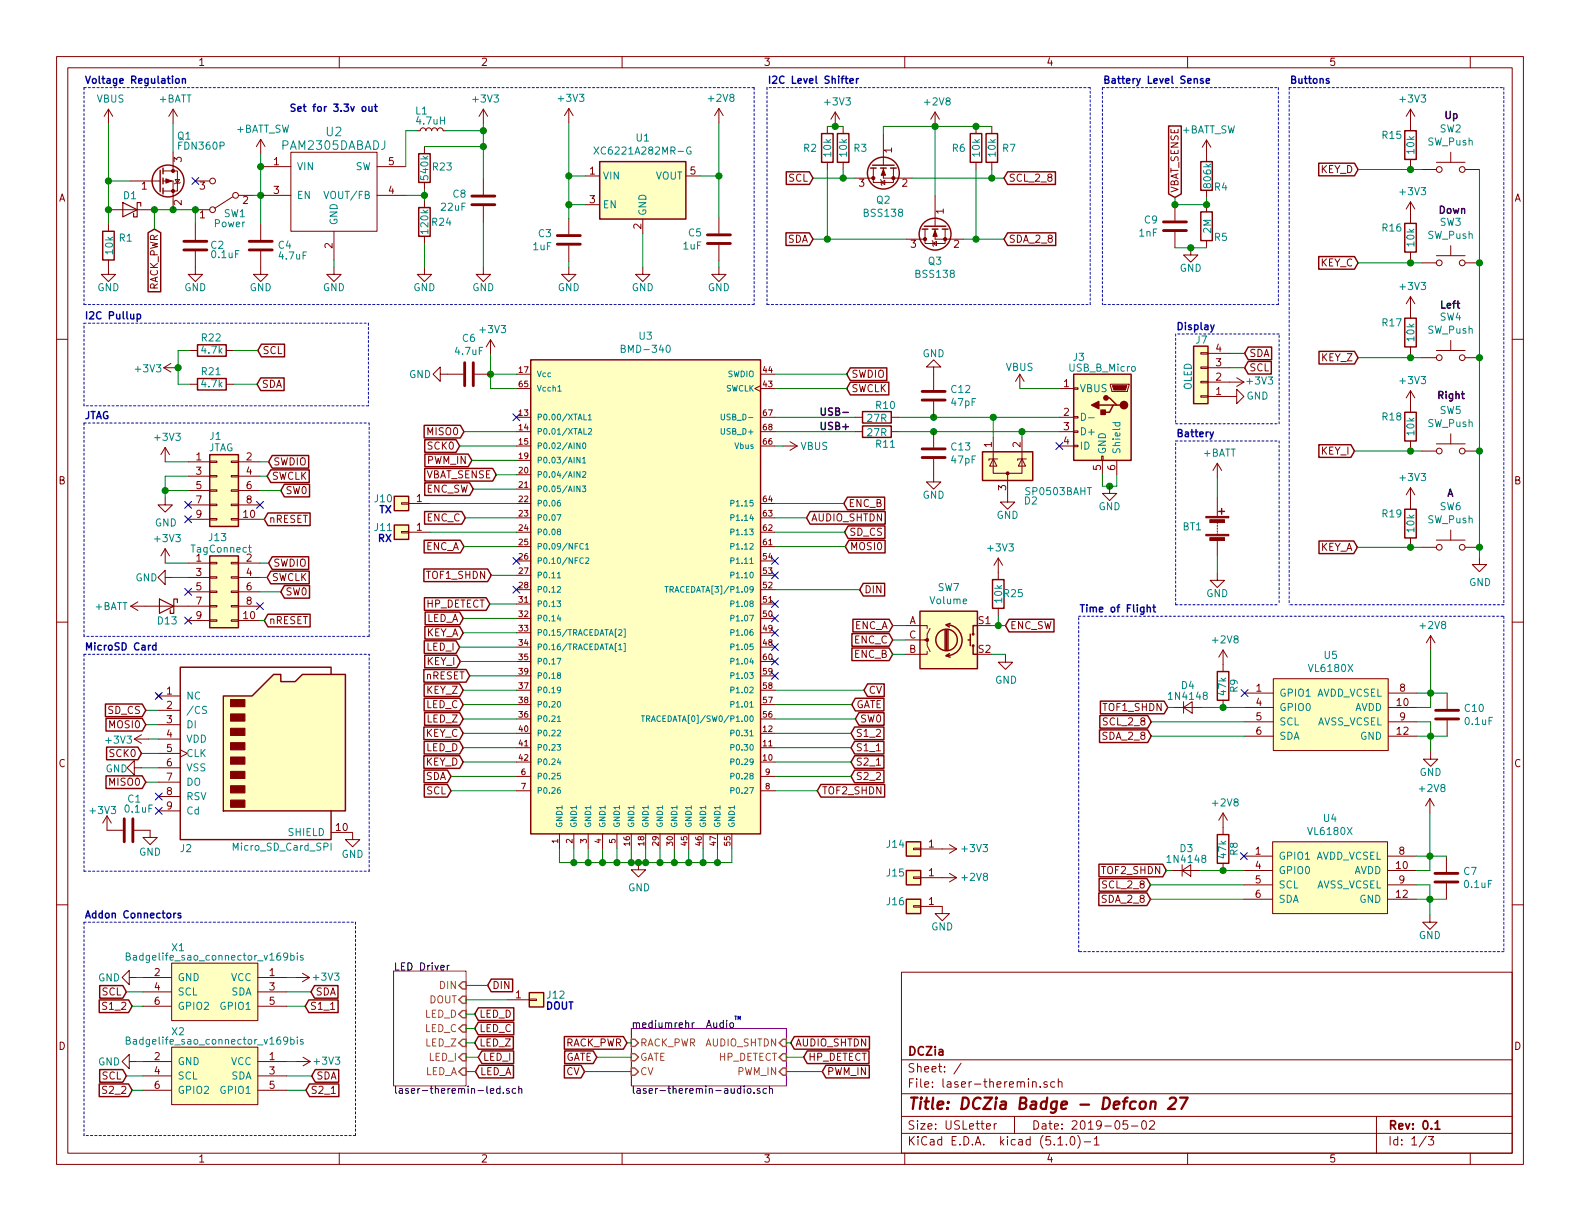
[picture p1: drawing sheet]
<svg xmlns="http://www.w3.org/2000/svg" width="279mm" height="216mm" viewBox="0 0 279 216" stroke-linecap="round" stroke-linejoin="round" font-family="sans-serif">
<defs><g id="words">
<text font-size="2.8" fill="#840000" x="160.4" y="196.2">Title: DCZia Badge - Defcon 27</text>
<g font-size="2.1" fill="#008484">
<text x="49.9" y="26.5">PAM2305DABADJ</text>
<text x="57.7" y="24.1">U2</text>
</g>
<g font-size="2.1" fill="#840000">
<text x="160.4" y="189.6">Sheet: /</text>
<text x="160.4" y="186.6">DCZia</text>
<text x="160.4" y="192.3">File: laser-theremin.sch</text>
<text x="160.4" y="202.5">KiCad E.D.A. kicad (5.1.0)-1</text>
<text x="160.4" y="199.7">Size: USLetter</text>
<text x="182.4" y="199.7">Date: 2019-05-02</text>
<text x="245.4" y="199.7">Rev: 0.1</text>
<text x="245.4" y="202.5">Id: 1/3</text>
</g>
<g font-size="1.8" fill="#840000">
<text x="35" y="11.6">1</text>
<text x="85" y="11.6">2</text>
<text x="135" y="11.6">3</text>
<text x="185" y="11.6">4</text>
<text x="235" y="11.6">5</text>
<text x="32.1" y="28.7" transform="rotate(-90 32.1 28.7)">3</text>
<text x="48.4" y="29.2">1</text>
<text x="68.7" y="29.2">5</text>
<text x="157.7" y="27" transform="rotate(-90 157.7 27)">1</text>
<text x="10.4" y="35.6">A</text>
<text x="25" y="33.5">1</text>
<text x="35.3" y="33.5">3</text>
<text x="48.4" y="34.3">3</text>
<text x="68.7" y="34.3">4</text>
<text x="104.3" y="30.9">1</text>
<text x="104.3" y="35.9">3</text>
<text x="122.1" y="30.9">5</text>
<text x="139.4" y="32.1">SCL</text>
<text x="151.9" y="33">3</text>
<text x="159.5" y="33">2</text>
<text x="178.3" y="32.1">SCL_2_8</text>
<text x="208.4" y="34.1" transform="rotate(-90 208.4 34.1)">VBAT_SENSE</text>
<text x="233.5" y="30.6">KEY_D</text>
<text x="267.8" y="35.6">A</text>
<text x="32.1" y="36.3" transform="rotate(-90 32.1 36.3)">2</text>
<text x="35.3" y="38.6">1</text>
<text x="43" y="36.1">2</text>
<text x="113.4" y="40.5" transform="rotate(-90 113.4 40.5)">2</text>
<text x="166.9" y="37.8" transform="rotate(-90 166.9 37.8)">1</text>
<text x="58.8" y="43.9" transform="rotate(-90 58.8 43.9)">2</text>
<text x="139.2" y="42.9">SDA</text>
<text x="161.1" y="43.8">3</text>
<text x="168.7" y="43.8">2</text>
<text x="178.3" y="42.9">SDA_2_8</text>
<text x="233.5" y="47.1">KEY_C</text>
<text x="27.9" y="51.5" transform="rotate(-90 27.9 51.5)">RACK_PWR</text>
<text x="46.4" y="62.6">SCL</text>
<text x="215" y="64.8">3</text>
<text x="215" y="62.2">4</text>
<text x="220.9" y="63.1">SDA</text>
<text x="220.9" y="65.7">SCL</text>
<text x="233.7" y="63.9">KEY_Z</text>
<text x="46.3" y="68.6">SDA</text>
<text x="150.5" y="69.3">SWCLK</text>
<text x="150.5" y="66.8">SWDIO</text>
<text x="188.1" y="68.5">1</text>
<text x="215" y="69.8">1</text>
<text x="215" y="67.3">2</text>
<text x="75.7" y="77">MISO0</text>
<text x="188.1" y="73.5">2</text>
<text x="188.1" y="76.1">3</text>
<text x="34.7" y="81.4">1</text>
<text x="34.7" y="83.9">3</text>
<text x="43.6" y="81.4">2</text>
<text x="43.6" y="83.9">4</text>
<text x="48.3" y="82.3">SWDIO</text>
<text x="75.6" y="82">PWM_IN</text>
<text x="75.8" y="79.5">SCK0</text>
<text x="175.4" y="79.1" transform="rotate(-90 175.4 79.1)">1</text>
<text x="180.5" y="79.1" transform="rotate(-90 180.5 79.1)">2</text>
<text x="188.1" y="78.6">4</text>
<text x="194.7" y="83.2" transform="rotate(-90 194.7 83.2)">5</text>
<text x="197.2" y="83.2" transform="rotate(-90 197.2 83.2)">6</text>
<text x="233.6" y="80.4">KEY_I</text>
<text x="10.4" y="85.6">B</text>
<text x="34.7" y="86.5">5</text>
<text x="34.7" y="89">7</text>
<text x="43.6" y="86.5">6</text>
<text x="43.6" y="89">8</text>
<text x="48" y="84.8">SWCLK</text>
<text x="50.4" y="87.4">SW0</text>
<text x="73.7" y="88.8">1</text>
<text x="75.2" y="84.6">VBAT_SENSE</text>
<text x="75.3" y="87.1">ENC_SW</text>
<text x="150" y="89.7">ENC_B</text>
<text x="177.9" y="86.7" transform="rotate(-90 177.9 86.7)">3</text>
<text x="267.8" y="85.6">B</text>
<text x="34.7" y="91.6">9</text>
<text x="43.1" y="91.6">10</text>
<text x="47.5" y="92.5">nRESET</text>
<text x="73.7" y="93.9">1</text>
<text x="75.5" y="92.2">ENC_C</text>
<text x="143.4" y="92.2">AUDIO_SHTDN</text>
<text x="150.1" y="94.7">SD_CS</text>
<text x="34.7" y="99.3">1</text>
<text x="34.7" y="101.9">3</text>
<text x="43.6" y="99.3">2</text>
<text x="43.6" y="101.9">4</text>
<text x="48.3" y="100.2">SWDIO</text>
<text x="75.3" y="97.3">ENC_A</text>
<text x="150.3" y="97.3">MOSI0</text>
<text x="233.3" y="97.4">KEY_A</text>
<text x="34.7" y="104.4">5</text>
<text x="34.7" y="106.9">7</text>
<text x="43.6" y="104.4">6</text>
<text x="43.6" y="106.9">8</text>
<text x="48" y="102.7">SWCLK</text>
<text x="50.4" y="105.3">SW0</text>
<text x="75.3" y="107.4">HP_DETECT</text>
<text x="75.6" y="102.4">TOF1_SHDN</text>
<text x="152.8" y="104.9">DIN</text>
<text x="34.7" y="109.5">9</text>
<text x="43.1" y="109.5">10</text>
<text x="47.5" y="110.4">nRESET</text>
<text x="75.2" y="112.5">KEY_A</text>
<text x="75.3" y="110">LED_A</text>
<text x="151.1" y="111.3">ENC_A</text>
<text x="151.1" y="113.8">ENC_C</text>
<text x="160.8" y="110.4">A</text>
<text x="160.8" y="112.9">C</text>
<text x="173.1" y="110.4">S1</text>
<text x="178.6" y="111.3">ENC_SW</text>
<text x="75.5" y="115.1">LED_I</text>
<text x="75.5" y="117.6">KEY_I</text>
<text x="151.1" y="116.3">ENC_B</text>
<text x="160.8" y="115.4">B</text>
<text x="173.1" y="115.4">S2</text>
<text x="29.5" y="122.8">1</text>
<text x="29.5" y="125.3">2</text>
<text x="75.3" y="120.1">nRESET</text>
<text x="75.3" y="125.2">LED_C</text>
<text x="75.4" y="122.7">KEY_Z</text>
<text x="151.4" y="125.2">GATE</text>
<text x="153.6" y="122.7">CV</text>
<text x="195.2" y="125.7">TOF1_SHDN</text>
<text x="222.1" y="122.3">1</text>
<text x="222.1" y="124.8">4</text>
<text x="247.1" y="124.8">10</text>
<text x="247.5" y="122.3">8</text>
<text x="19.1" y="126.2">SD_CS</text>
<text x="19.5" y="128.8">MOSI0</text>
<text x="29.5" y="127.9">3</text>
<text x="29.5" y="130.4">4</text>
<text x="75.2" y="130.3">KEY_C</text>
<text x="75.5" y="127.8">LED_Z</text>
<text x="151.3" y="130.3">S1_2</text>
<text x="152" y="127.8">SW0</text>
<text x="195.1" y="130.8">SDA_2_8</text>
<text x="195.3" y="128.3">SCL_2_8</text>
<text x="222.1" y="127.4">5</text>
<text x="222.1" y="129.9">6</text>
<text x="247.1" y="129.9">12</text>
<text x="247.5" y="127.4">9</text>
<text x="10.4" y="135.6">C</text>
<text x="19.5" y="133.9">SCK0</text>
<text x="29.5" y="133">5</text>
<text x="29.5" y="135.5">6</text>
<text x="75.2" y="135.4">KEY_D</text>
<text x="75.2" y="137.9">SDA</text>
<text x="75.3" y="132.8">LED_D</text>
<text x="151.3" y="135.4">S2_1</text>
<text x="151.3" y="137.9">S2_2</text>
<text x="151.3" y="132.8">S1_1</text>
<text x="267.8" y="135.6">C</text>
<text x="19.5" y="138.9">MISO0</text>
<text x="29.5" y="138">7</text>
<text x="29.5" y="140.6">8</text>
<text x="29.5" y="143.1">9</text>
<text x="75.4" y="140.5">SCL</text>
<text x="145.3" y="140.5">TOF2_SHDN</text>
<text x="59.5" y="146.9">10</text>
<text x="164.2" y="149.9">1</text>
<text x="164.2" y="154.9">1</text>
<text x="194.9" y="154.6">TOF2_SHDN</text>
<text x="222" y="151.1">1</text>
<text x="222" y="153.7">4</text>
<text x="246.9" y="153.7">10</text>
<text x="247.4" y="151.1">8</text>
<text x="164.2" y="160">1</text>
<text x="195" y="159.6">SDA_2_8</text>
<text x="195.2" y="157.1">SCL_2_8</text>
<text x="222" y="156.2">5</text>
<text x="222" y="158.8">6</text>
<text x="246.9" y="158.8">12</text>
<text x="247.4" y="156.2">9</text>
<text x="27.3" y="172.6">2</text>
<text x="47.7" y="172.6">1</text>
<text x="18" y="176">SCL</text>
<text x="18.4" y="178.6">S1_2</text>
<text x="27.3" y="175.1">4</text>
<text x="27.3" y="177.7">6</text>
<text x="47.7" y="175.1">3</text>
<text x="47.7" y="177.7">5</text>
<text x="54.8" y="178.6">S1_1</text>
<text x="55.8" y="176">SDA</text>
<text x="84.7" y="180">LED_D</text>
<text x="87" y="174.9">DIN</text>
<text x="91.2" y="176.5">1</text>
<text x="10.4" y="185.6">D</text>
<text x="84.7" y="182.5">LED_C</text>
<text x="84.7" y="185">LED_Z</text>
<text x="99.9" y="185">RACK_PWR</text>
<text x="140.6" y="185">AUDIO_SHTDN</text>
<text x="267.8" y="185.6">D</text>
<text x="18" y="190.9">SCL</text>
<text x="27.3" y="187.5">2</text>
<text x="27.3" y="190">4</text>
<text x="47.7" y="187.5">1</text>
<text x="47.7" y="190">3</text>
<text x="55.9" y="190.9">SDA</text>
<text x="84.9" y="190.1">LED_A</text>
<text x="85.4" y="187.6">LED_I</text>
<text x="99.8" y="187.6">GATE</text>
<text x="100.1" y="190.1">CV</text>
<text x="142.9" y="187.6">HP_DETECT</text>
<text x="146.2" y="190.1">PWM_IN</text>
<text x="18.4" y="193.4">S2_2</text>
<text x="27.3" y="192.5">6</text>
<text x="47.7" y="192.5">5</text>
<text x="54.9" y="193.4">S2_1</text>
<text x="35" y="205.5">1</text>
<text x="85" y="205.5">2</text>
<text x="135" y="205.5">3</text>
<text x="185" y="205.5">4</text>
<text x="235" y="205.5">5</text>
</g>
<g font-size="1.8" fill="#0000c2">
<text x="14.9" y="14.8">Voltage Regulation</text>
<text x="135.6" y="14.8">I2C Level Shifter</text>
<text x="194.9" y="14.8">Battery Level Sense</text>
<text x="228" y="14.8">Buttons</text>
<text x="51.1" y="19.8">Set for 3.3v out</text>
<text x="14.9" y="56.5">I2C Pullup</text>
<text x="207.9" y="58.4">Display</text>
<text x="14.9" y="74.1">JTAG</text>
<text x="207.9" y="77.3">Battery</text>
<text x="66.7" y="95.8">RX</text>
<text x="66.9" y="90.8">TX</text>
<text x="190.8" y="108.3">Time of Flight</text>
<text x="14.9" y="115">MicroSD Card</text>
<text x="14.9" y="162.4">Addon Connectors</text>
<text x="96.4" y="178.5">DOUT</text>
</g>
<g font-size="1.8" fill="#008484">
<text x="17.1" y="18.1">VBUS</text>
<text x="28.1" y="18.1">+BATT</text>
<text x="41.7" y="23.5">+BATT_SW</text>
<text x="73.5" y="20.2">L1</text>
<text x="73.8" y="22">4.7uH</text>
<text x="83.8" y="18.1">+3V3</text>
<text x="98.9" y="18">+3V3</text>
<text x="125.4" y="18">+2V8</text>
<text x="146" y="18.6">+3V3</text>
<text x="163.7" y="18.6">+2V8</text>
<text x="209" y="23.6">+BATT_SW</text>
<text x="247.7" y="18.1">+3V3</text>
<text x="254.6" y="23.4">SW2</text>
<text x="31.4" y="24.7">Q1</text>
<text x="31.7" y="26.5">FDN360P</text>
<text x="106" y="27.3">XC6221A282MR-G</text>
<text x="112.5" y="25">U1</text>
<text x="142.1" y="26.8">R2</text>
<text x="147" y="27.6" transform="rotate(-90 147 27.6)">10k</text>
<text x="149.8" y="27.6" transform="rotate(-90 149.8 27.6)">10k</text>
<text x="151" y="26.8">R3</text>
<text x="168.4" y="26.8">R6</text>
<text x="173.3" y="27.6" transform="rotate(-90 173.3 27.6)">10k</text>
<text x="176.1" y="27.6" transform="rotate(-90 176.1 27.6)">10k</text>
<text x="177.3" y="26.8">R7</text>
<text x="244.5" y="24.6">R15</text>
<text x="250.1" y="27.1" transform="rotate(-90 250.1 27.1)">10k</text>
<text x="252.5" y="25.7">SW_Push</text>
<text x="21.9" y="35.2">D1</text>
<text x="52.5" y="30.1">VIN</text>
<text x="52.5" y="35.2">EN</text>
<text x="57.9" y="35.2">VOUT/FB</text>
<text x="62.8" y="30.1">SW</text>
<text x="75.7" y="31.7" transform="rotate(-90 75.7 31.7)">540k</text>
<text x="76.6" y="30.1">R23</text>
<text x="80.1" y="35">C8</text>
<text x="106.6" y="31.8">VIN</text>
<text x="115.9" y="31.8">VOUT</text>
<text x="214.2" y="33.1" transform="rotate(-90 214.2 33.1)">806k</text>
<text x="214.8" y="33.7">R4</text>
<text x="247.7" y="34.5">+3V3</text>
<text x="38" y="40.2">Power</text>
<text x="39.6" y="38.4">SW1</text>
<text x="59.7" y="39.9" transform="rotate(-90 59.7 39.9)">GND</text>
<text x="75.7" y="41.2" transform="rotate(-90 75.7 41.2)">120k</text>
<text x="76.5" y="39.9">R24</text>
<text x="78.1" y="37.3">22uF</text>
<text x="95.2" y="41.9">C3</text>
<text x="106.6" y="36.8">EN</text>
<text x="114.3" y="38.2" transform="rotate(-90 114.3 38.2)">GND</text>
<text x="121.8" y="41.8">C5</text>
<text x="152.9" y="38.3">BSS138</text>
<text x="155" y="36">Q2</text>
<text x="201.5" y="41.8">1nF</text>
<text x="202.4" y="39.5">C9</text>
<text x="214.2" y="41.2" transform="rotate(-90 214.2 41.2)">2M</text>
<text x="244.5" y="40.9">R16</text>
<text x="254.6" y="39.9">SW3</text>
<text x="20" y="44.9" transform="rotate(-90 20 44.9)">10k</text>
<text x="21.1" y="42.7">R1</text>
<text x="37.3" y="44">C2</text>
<text x="37.5" y="45.6">0.1uF</text>
<text x="49.3" y="44">C4</text>
<text x="49.5" y="45.9">4.7uF</text>
<text x="94.3" y="44.2">1uF</text>
<text x="120.9" y="44.1">1uF</text>
<text x="164.2" y="46.8">Q3</text>
<text x="214.8" y="42.6">R5</text>
<text x="250.1" y="43.5" transform="rotate(-90 250.1 43.5)">10k</text>
<text x="252.5" y="42.2">SW_Push</text>
<text x="17.2" y="51.5">GND</text>
<text x="32.6" y="51.5">GND</text>
<text x="44.1" y="51.5">GND</text>
<text x="57.1" y="51.5">GND</text>
<text x="73.1" y="51.5">GND</text>
<text x="83.5" y="51.5">GND</text>
<text x="98.6" y="51.5">GND</text>
<text x="111.7" y="51.5">GND</text>
<text x="125.2" y="51.5">GND</text>
<text x="162.1" y="49.1">BSS138</text>
<text x="208.6" y="48.1">GND</text>
<text x="247.7" y="51.3">+3V3</text>
<text x="85" y="58.9">+3V3</text>
<text x="244.5" y="57.7">R17</text>
<text x="252.5" y="59">SW_Push</text>
<text x="254.6" y="56.7">SW4</text>
<text x="24.1" y="65.8">+3V3</text>
<text x="35.7" y="60.4">R22</text>
<text x="35.7" y="62.5">4.7k</text>
<text x="80.6" y="62.8">4.7uF</text>
<text x="81.8" y="60.5">C6</text>
<text x="110.4" y="62.4">BMD-340</text>
<text x="113.1" y="60.1">U3</text>
<text x="163.1" y="63.2">GND</text>
<text x="177.9" y="65.6">VBUS</text>
<text x="189.1" y="65.7">USB_B_Micro</text>
<text x="189.8" y="63.8">J3</text>
<text x="211.5" y="60.8">J7</text>
<text x="250.1" y="60.3" transform="rotate(-90 250.1 60.3)">10k</text>
<text x="35.7" y="66.3">R21</text>
<text x="35.7" y="68.5">4.7k</text>
<text x="72.3" y="66.9">GND</text>
<text x="168.3" y="69.5">C12</text>
<text x="168.3" y="71.8">47pF</text>
<text x="190.9" y="69.3">VBUS</text>
<text x="210.7" y="69" transform="rotate(-90 210.7 69)">OLED</text>
<text x="220.4" y="70.7">GND</text>
<text x="220.7" y="68">+3V3</text>
<text x="247.7" y="67.9">+3V3</text>
<text x="27.5" y="78">+3V3</text>
<text x="37.1" y="77.8">J1</text>
<text x="153.4" y="77.1">27R</text>
<text x="153.4" y="74.6">27R</text>
<text x="155" y="72.3">R10</text>
<text x="190.9" y="77">D+</text>
<text x="244.5" y="74.3">R18</text>
<text x="250.1" y="76.9" transform="rotate(-90 250.1 76.9)">10k</text>
<text x="252.5" y="75.5">SW_Push</text>
<text x="254.6" y="73.2">SW5</text>
<text x="36.8" y="79.8">JTAG</text>
<text x="141.6" y="79.6">VBUS</text>
<text x="155" y="79.2">R11</text>
<text x="168.3" y="79.7">C13</text>
<text x="168.3" y="82">47pF</text>
<text x="190.9" y="79.5">ID</text>
<text x="195.6" y="80.4" transform="rotate(-90 195.6 80.4)">GND</text>
<text x="198.1" y="80.4" transform="rotate(-90 198.1 80.4)">Shield</text>
<text x="212.8" y="80.7">+BATT</text>
<text x="66.3" y="88.8">J10</text>
<text x="163.1" y="88.2">GND</text>
<text x="181.2" y="89.2">D2</text>
<text x="181.6" y="87.6">SP0503BAHT</text>
<text x="247.7" y="85.1">+3V3</text>
<text x="27.4" y="93.1">GND</text>
<text x="27.5" y="95.9">+3V3</text>
<text x="37" y="95.7">J13</text>
<text x="66.3" y="93.9">J11</text>
<text x="176.2" y="91.7">GND</text>
<text x="194.3" y="90.2">GND</text>
<text x="209.2" y="93.8">BT1</text>
<text x="244.5" y="91.5">R19</text>
<text x="250.1" y="94.1" transform="rotate(-90 250.1 94.1)">10k</text>
<text x="252.5" y="92.5">SW_Push</text>
<text x="254.6" y="90.2">SW6</text>
<text x="34" y="97.7">TagConnect</text>
<text x="174.8" y="97.5">+3V3</text>
<text x="16.8" y="107.9">+BATT</text>
<text x="24" y="102.8">GND</text>
<text x="164.6" y="106.8">Volume</text>
<text x="165.9" y="104.5">SW7</text>
<text x="177.2" y="106.5" transform="rotate(-90 177.2 106.5)">10k</text>
<text x="177.6" y="105.6">R25</text>
<text x="213.3" y="105.6">GND</text>
<text x="259.8" y="103.6">GND</text>
<text x="27.9" y="110.4">D13</text>
<text x="214.6" y="113.8">+2V8</text>
<text x="251.3" y="111.2">+2V8</text>
<text x="231.6" y="118.8">VL6180X</text>
<text x="234.2" y="116.5">U5</text>
<text x="32.9" y="123.7">NC</text>
<text x="176" y="120.9">GND</text>
<text x="207" y="123.7">1N4148</text>
<text x="208.9" y="121.8">D4</text>
<text x="216.8" y="122.9" transform="rotate(-90 216.8 122.9)">47k</text>
<text x="218.9" y="122.4" transform="rotate(-90 218.9 122.4)">R9</text>
<text x="226.2" y="123.2">GPIO1 AVDD_VCSEL</text>
<text x="226.2" y="125.7">GPIO0</text>
<text x="239.5" y="125.7">AVDD</text>
<text x="259.1" y="125.9">C10</text>
<text x="18.9" y="131.5">+3V3</text>
<text x="32.9" y="126.2">/CS</text>
<text x="32.9" y="128.8">DI</text>
<text x="32.9" y="131.3">VDD</text>
<text x="226.2" y="128.3">SCL</text>
<text x="226.2" y="130.8">SDA</text>
<text x="232.8" y="128.3">AVSS_VCSEL</text>
<text x="240.5" y="130.8">GND</text>
<text x="259.2" y="128.2">0.1uF</text>
<text x="18.7" y="136.6">GND</text>
<text x="32.9" y="133.9">CLK</text>
<text x="32.9" y="136.4">VSS</text>
<text x="251" y="137.2">GND</text>
<text x="16.1" y="143.9">+3V3</text>
<text x="22.2" y="143.7">0.1uF</text>
<text x="22.6" y="141.9">C1</text>
<text x="32.9" y="138.9">DO</text>
<text x="32.9" y="141.5">RSV</text>
<text x="214.6" y="142.6">+2V8</text>
<text x="251.2" y="140.1">+2V8</text>
<text x="32.9" y="144">Cd</text>
<text x="51.1" y="147.8">SHIELD</text>
<text x="156.9" y="149.9">J14</text>
<text x="231.5" y="147.7">VL6180X</text>
<text x="234.1" y="145.3">U4</text>
<text x="24.6" y="151.3">GND</text>
<text x="31.9" y="150.7">J2</text>
<text x="41.4" y="150.4">Micro_SD_Card_SPI</text>
<text x="60.4" y="151.7">GND</text>
<text x="156.9" y="155">J15</text>
<text x="170.3" y="155.8">+2V8</text>
<text x="170.3" y="150.7">+3V3</text>
<text x="206.7" y="152.6">1N4148</text>
<text x="208.7" y="150.7">D3</text>
<text x="216.8" y="151.7" transform="rotate(-90 216.8 151.7)">47k</text>
<text x="218.9" y="151.2" transform="rotate(-90 218.9 151.2)">R8</text>
<text x="226.1" y="152">GPIO1 AVDD_VCSEL</text>
<text x="226.1" y="154.6">GPIO0</text>
<text x="239.3" y="154.6">AVDD</text>
<text x="258.9" y="154.7">C7</text>
<text x="111.1" y="157.6">GND</text>
<text x="156.9" y="160.1">J16</text>
<text x="226.1" y="157.1">SCL</text>
<text x="226.1" y="159.6">SDA</text>
<text x="232.6" y="157.1">AVSS_VCSEL</text>
<text x="240.4" y="159.6">GND</text>
<text x="259.1" y="157">0.1uF</text>
<text x="164.7" y="164.5">GND</text>
<text x="250.9" y="166">GND</text>
<text x="17.3" y="173.5">GND</text>
<text x="23.5" y="169.8">Badgelife_sao_connector_v169bis</text>
<text x="30.4" y="168.2">X1</text>
<text x="31.4" y="173.5">GND</text>
<text x="40.8" y="173.5">VCC</text>
<text x="55.6" y="173.4">+3V3</text>
<text x="31.4" y="176">SCL</text>
<text x="31.4" y="178.6">GPIO2</text>
<text x="39.2" y="178.6">GPIO1</text>
<text x="40.8" y="176">SDA</text>
<text x="96.8" y="176.6">J12</text>
<text x="23.5" y="184.7">Badgelife_sao_connector_v169bis</text>
<text x="30.4" y="183.1">X2</text>
<text x="17.3" y="188.4">GND</text>
<text x="31.4" y="188.3">GND</text>
<text x="31.4" y="190.9">SCL</text>
<text x="40.8" y="188.3">VCC</text>
<text x="40.8" y="190.9">SDA</text>
<text x="55.7" y="188.3">+3V3</text>
<text x="31.4" y="193.4">GPIO2</text>
<text x="39.2" y="193.4">GPIO1</text>
</g>
<g font-size="1.8">
<text x="255.3" y="21">Up</text>
<text x="254.3" y="37.8">Down</text>
<text x="254.5" y="54.6">Left</text>
<text x="254" y="70.6">Right</text>
<text x="144.8" y="73.5">USB-</text>
<text x="144.8" y="76">USB+</text>
<text x="255.8" y="87.8">A</text>
<text x="69.6" y="171.6">LED Driver</text>
<text x="111.6" y="181.8">mediumrehr Audio</text>
<text x="69.6" y="193.4">laser-theremin-led.sch</text>
<text x="111.6" y="193.4">laser-theremin-audio.sch</text>
</g>
<g font-size="1.8" fill="#848400">
<text x="75.1" y="180">LED_D</text>
<text x="75.9" y="177.4">DOUT</text>
<text x="77.9" y="174.9">DIN</text>
<text x="75.1" y="182.5">LED_C</text>
<text x="75.3" y="185">LED_Z</text>
<text x="113.2" y="185">RACK_PWR</text>
<text x="124.8" y="185">AUDIO_SHTDN</text>
<text x="75.1" y="190.1">LED_A</text>
<text x="75.9" y="187.6">LED_I</text>
<text x="113.2" y="187.6">GATE</text>
<text x="113.2" y="190.1">CV</text>
<text x="127" y="187.6">HP_DETECT</text>
<text x="130.5" y="190.1">PWM_IN</text>
</g>
<g font-size="1.4" fill="#840000">
<text x="91.8" y="65.9">17</text>
<text x="135" y="65.9">44</text>
<text x="91.8" y="68.5">65</text>
<text x="135" y="68.5">43</text>
<text x="91.8" y="73.5">13</text>
<text x="91.8" y="76.1">14</text>
<text x="135" y="73.5">67</text>
<text x="135" y="76.1">68</text>
<text x="91.8" y="78.6">15</text>
<text x="91.8" y="81.2">19</text>
<text x="91.8" y="83.7">20</text>
<text x="135" y="78.6">66</text>
<text x="91.8" y="86.2">21</text>
<text x="91.8" y="88.8">22</text>
<text x="135" y="88.8">64</text>
<text x="91.8" y="91.3">23</text>
<text x="91.8" y="93.9">24</text>
<text x="135" y="91.3">63</text>
<text x="135" y="93.9">62</text>
<text x="91.8" y="96.4">25</text>
<text x="91.8" y="98.9">26</text>
<text x="91.8" y="101.5">27</text>
<text x="135" y="98.9">54</text>
<text x="135" y="101.5">53</text>
<text x="135" y="96.4">61</text>
<text x="91.8" y="104">28</text>
<text x="91.8" y="106.6">31</text>
<text x="135" y="106.6">51</text>
<text x="135" y="104">52</text>
<text x="91.8" y="109.1">32</text>
<text x="91.8" y="111.6">33</text>
<text x="135" y="111.6">49</text>
<text x="135" y="109.1">50</text>
<text x="91.8" y="114.2">34</text>
<text x="91.8" y="116.7">35</text>
<text x="91.8" y="119.3">39</text>
<text x="135" y="114.2">48</text>
<text x="135" y="119.3">59</text>
<text x="135" y="116.7">60</text>
<text x="91.8" y="121.8">37</text>
<text x="91.8" y="124.3">38</text>
<text x="135" y="124.3">57</text>
<text x="135" y="121.8">58</text>
<text x="91.8" y="126.9">36</text>
<text x="91.8" y="129.4">40</text>
<text x="91.8" y="132">41</text>
<text x="135" y="126.9">56</text>
<text x="135" y="132">11</text>
<text x="135" y="129.4">12</text>
<text x="91.8" y="134.5">42</text>
<text x="92.2" y="137">6</text>
<text x="135" y="134.5">10</text>
<text x="135.4" y="137">9</text>
<text x="92.2" y="139.6">7</text>
<text x="135.4" y="139.6">8</text>
<text x="98.7" y="149.1" transform="rotate(-90 98.7 149.1)">1</text>
<text x="101.2" y="149.1" transform="rotate(-90 101.2 149.1)">2</text>
<text x="103.8" y="149.1" transform="rotate(-90 103.8 149.1)">3</text>
<text x="106.3" y="149.1" transform="rotate(-90 106.3 149.1)">4</text>
<text x="108.8" y="149.1" transform="rotate(-90 108.8 149.1)">5</text>
<text x="111.4" y="149.5" transform="rotate(-90 111.4 149.5)">16</text>
<text x="113.9" y="149.5" transform="rotate(-90 113.9 149.5)">18</text>
<text x="116.5" y="149.5" transform="rotate(-90 116.5 149.5)">29</text>
<text x="119" y="149.5" transform="rotate(-90 119 149.5)">30</text>
<text x="121.5" y="149.5" transform="rotate(-90 121.5 149.5)">45</text>
<text x="124.1" y="149.5" transform="rotate(-90 124.1 149.5)">46</text>
<text x="126.6" y="149.5" transform="rotate(-90 126.6 149.5)">47</text>
<text x="129.2" y="149.5" transform="rotate(-90 129.2 149.5)">55</text>
</g>
<g font-size="1.4" fill="#008484">
<text x="94.9" y="66.7">Vcc</text>
<text x="94.9" y="69.2">Vcch1</text>
<text x="128.3" y="69.2">SWCLK</text>
<text x="128.7" y="66.7">SWDIO</text>
<text x="94.9" y="74.3">P0.00/XTAL1</text>
<text x="94.9" y="76.8">P0.01/XTAL2</text>
<text x="127.9" y="76.8">USB_D+</text>
<text x="128.2" y="74.3">USB_D-</text>
<text x="94.9" y="79.4">P0.02/AIN0</text>
<text x="94.9" y="81.9">P0.03/AIN1</text>
<text x="130" y="79.4">Vbus</text>
<text x="94.9" y="84.5">P0.04/AIN2</text>
<text x="94.9" y="87">P0.05/AIN3</text>
<text x="94.9" y="89.5">P0.06</text>
<text x="129.8" y="89.5">P1.15</text>
<text x="94.9" y="92.1">P0.07</text>
<text x="94.9" y="94.6">P0.08</text>
<text x="129.8" y="92.1">P1.14</text>
<text x="129.8" y="94.6">P1.13</text>
<text x="94.9" y="97.2">P0.09/NFC1</text>
<text x="94.9" y="99.7">P0.10/NFC2</text>
<text x="129.8" y="99.7">P1.11</text>
<text x="129.8" y="97.2">P1.12</text>
<text x="94.9" y="102.2">P0.11</text>
<text x="94.9" y="104.8">P0.12</text>
<text x="94.9" y="107.3">P0.13</text>
<text x="118.8" y="104.8">TRACEDATA[3]/P1.09</text>
<text x="129.8" y="107.3">P1.08</text>
<text x="129.8" y="102.2">P1.10</text>
<text x="94.9" y="109.9">P0.14</text>
<text x="94.9" y="112.4">P0.15/TRACEDATA[2]</text>
<text x="129.8" y="112.4">P1.06</text>
<text x="129.8" y="109.9">P1.07</text>
<text x="94.9" y="114.9">P0.16/TRACEDATA[1]</text>
<text x="94.9" y="117.5">P0.17</text>
<text x="129.8" y="114.9">P1.05</text>
<text x="129.8" y="117.5">P1.04</text>
<text x="94.9" y="122.6">P0.19</text>
<text x="94.9" y="125.1">P0.20</text>
<text x="94.9" y="120">P0.18</text>
<text x="129.8" y="125.1">P1.01</text>
<text x="129.8" y="122.6">P1.02</text>
<text x="129.8" y="120">P1.03</text>
<text x="94.9" y="127.6">P0.21</text>
<text x="94.9" y="130.2">P0.22</text>
<text x="115.4" y="127.6">TRACEDATA[0]/SW0/P1.00</text>
<text x="129.8" y="130.2">P0.31</text>
<text x="94.9" y="132.7">P0.23</text>
<text x="94.9" y="135.3">P0.24</text>
<text x="94.9" y="137.8">P0.25</text>
<text x="129.8" y="137.8">P0.28</text>
<text x="129.8" y="135.3">P0.29</text>
<text x="129.8" y="132.7">P0.30</text>
<text x="94.9" y="140.3">P0.26</text>
<text x="129.8" y="140.3">P0.27</text>
<text x="99.4" y="146.4" transform="rotate(-90 99.4 146.4)">GND1</text>
<text x="102" y="146.4" transform="rotate(-90 102 146.4)">GND1</text>
<text x="104.5" y="146.4" transform="rotate(-90 104.5 146.4)">GND1</text>
<text x="107.1" y="146.4" transform="rotate(-90 107.1 146.4)">GND1</text>
<text x="109.6" y="146.4" transform="rotate(-90 109.6 146.4)">GND1</text>
<text x="112.1" y="146.4" transform="rotate(-90 112.1 146.4)">GND1</text>
<text x="114.7" y="146.4" transform="rotate(-90 114.7 146.4)">GND1</text>
<text x="117.2" y="146.4" transform="rotate(-90 117.2 146.4)">GND1</text>
<text x="119.8" y="146.4" transform="rotate(-90 119.8 146.4)">GND1</text>
<text x="122.3" y="146.4" transform="rotate(-90 122.3 146.4)">GND1</text>
<text x="124.8" y="146.4" transform="rotate(-90 124.8 146.4)">GND1</text>
<text x="127.4" y="146.4" transform="rotate(-90 127.4 146.4)">GND1</text>
<text x="129.9" y="146.4" transform="rotate(-90 129.9 146.4)">GND1</text>
</g>
<text font-size=".9" fill="#0000c2" x="129.8" y="180.4">TM</text>
</g></defs>
<g fill="none" stroke="#840000" stroke-width=".18">
<path d="M10 10h259.4v195.9h-259.4zM12 12h255.4v191.9h-255.4zM19.2 19.3l-.8 1.3M19.2 19.3v2.5M19.2 19.3l.7 1.3M30.6 19.3l-.8 1.3M30.6 19.3v2.5M30.6 19.3l.8 1.3M60 10v2M85.5 19.3l-.8 1.3M85.5 19.3v2.5M85.5 19.3l.7 1.3"/>
<path d="M100.6 19.2l-.8 1.2M100.6 19.2v2.5M100.6 19.2l.7 1.2M110 10v2M127.1 19.2l-.7 1.2M127.1 19.2v2.5M127.1 19.2l.8 1.2M147.7 19.8l-.8 1.3M147.7 19.8v2.6M147.7 19.8l.8 1.3M160 10v2M165.4 19.8v2.6"/>
<path d="M165.4 19.8l-.8 1.3M165.4 19.8l.7 1.3M210 10v2M249.4 19.3v3.8M249.4 19.3l-.7 1.3M249.4 19.3l.8 1.3M260 10v2M19.2 37.1h7.6M19.2 39.6v1.3M23 32h5.1M28.1 32h.2M28.8 32h1.8v5.1"/>
<path d="M28.8 30.2h1.8M30.6 30.2h.8v3.6h-2.6M30.6 26.9v3.3M31 31.8h.7l-.3 .6zM31.9 32.3l-.2 .1h-.7l-.1 .1M34.5 37.1h2.6M34.5 32h2.6M34.5 39.6v2.8M41.1 34.8l-3.1 2M42.2 34.5h2.5M46.1 24.6v2.6M46.1 39.6v2.8"/>
<path d="M46.1 24.6l-.8 1.3M46.1 24.6l.8 1.3M46.4 34.5h5M46.4 29.5h5M51.4 26.9h15.3v14h-15.3zM66.7 34.5h5.1M66.7 29.5h5.1M73.8 23.1h.5l.1-.3 .3-.2 .4 .1 .2 .4 .1-.3 .3-.2 .4 .1 .2 .4 .2-.3 .2-.2 .5 .1 .1 .4 .2-.3 .2-.2 .5 .1 .2 .4h.5M75.1 25.9v1.3M75.1 32.3v1.2M75.1 35.4v1.3M85.5 31.6v2.8"/>
<path d="M85.5 36.4v2.8M100.6 38.6v2.8M103.5 31.1h2.5M103.5 36.2h2.5M113.7 38.7v2.6M121.3 31.1h2.5M127.1 38.5v2.8M146.3 22.4v1.2M146.3 28.7v1.3M149.1 22.4v1.2M149.1 28.7v1.3M151.1 31.5h3.3"/>
<path d="M154.4 29.7v1.8M155.7 31.8l.1 .1v.7l.2 .2M155.8 32.3l.7-.4v.7zM156.2 23.9v5.3M156.2 29.7v1.8h5.1M158 29.7v2.6h-3.6v-.8M165.4 34.7v5.3M172.6 22.4v1.2M172.6 28.7v1.3M175.4 22.4v1.2M175.4 28.7v1.3M207.8 36.2v2.8"/>
<path d="M213.4 24.8v3.8M213.4 33.7v1.2M213.4 36.2v1.3M213.4 24.8l-.8 1.2M213.4 24.8l.7 1.2M249.4 28.2v1.3M249.4 35.7v3.8M249.4 35.7l-.7 1.3M249.4 35.7l.8 1.3M251.5 30h2.5M254 28.7h5.1M256.5 26.9v1.8"/>
<path d="M259.1 30h2.5M10 60h2M19.2 46v2.5h1.2l-1.2 1.3-1.3-1.3h1.3M34.5 44.5v4h1.3l-1.3 1.3-1.2-1.3h1.2M46.1 44.5v4h1.3l-1.3 1.3-1.3-1.3h1.3M59.1 47.2v1.3h1.2l-1.2 1.3-1.3-1.3h1.3M59.1 40.9v5.1M75.1 47.2v1.3h1.2l-1.2 1.3-1.3-1.3h1.3M75.1 41.8v1.3M85.5 47.2v1.3h1.2l-1.2 1.3-1.3-1.3h1.3M100.6 47.2v1.3h1.3l-1.3 1.3-1.3-1.3h1.3M100.6 43.4v2.8"/>
<path d="M113.7 47.2v1.3h1.2l-1.2 1.3-1.3-1.3h1.3M127.1 47.2v1.3h1.3l-1.3 1.3-1.2-1.3h1.2M127.1 43.3v2.8M160.3 42.3h3.3M163.6 40.5v1.8M164.8 42.5l.2 .2v.7l.1 .2M165 43.1l.6-.4v.7zM165.4 40.5v1.8h5M167.1 40.5v2.6h-3.5v-.8M207.8 41v2.8M210.6 43.8v1.3h1.2l-1.2 1.3-1.3-1.3h1.3M213.4 42.5v1.3"/>
<path d="M249.4 44.6v1.2M249.4 52.5v3.8M249.4 52.5l-.7 1.2M249.4 52.5l.8 1.2M251.5 46.5h2.5M254 45.2h5.1M256.5 43.4v1.8M259.1 46.5h2.5M267.4 60h2M29 65l1.2 .8M29 65h2.5M29.2 79.1l-.8 1.3"/>
<path d="M29.2 79.1v2.6M29.2 79.1l.8 1.3M30.2 64.3l-1.2 .7M33.7 62h1.2M33.7 67.9h1.2M40 62h1.3M40 67.9h1.3M77.9 66.2v-1.3l-1.3 1.3 1.3 1.2v-1.2h4M83.9 66.2h2.8M86.7 60.1l-.7 1.2M86.7 60.1v2.5M86.7 60.1l.8 1.2"/>
<path d="M91.3 73.8h2.6M91.3 76.3h2.6M91.3 78.9h2.6M91.3 66.2h2.6M91.3 68.7h2.6M134.5 68.2l-1 .5 1 .5M134.5 73.8h2.5M134.5 76.3h2.5M134.5 78.9h2.5M134.5 66.2h2.5M134.5 68.7h2.5M138.4 78.9h2.6"/>
<path d="M139.7 78.1l1.3 .8M141 78.9l-1.3 .7M151.3 73.8h1.2M151.3 76.3h1.2M157.6 73.8h1.3M157.6 76.3h1.3M165.1 64.9h-1.3l1.3-1.3 1.3 1.3h-1.3v4.1M165.1 71v2.8M165.1 76.3v2.8M175.6 77.3v3.9M180.3 66.2l.8 1.2M180.3 66.2v2.5"/>
<path d="M180.3 66.2l-.7 1.2M180.7 77.3v3.9M187.3 73.8h2.6M187.3 76.3h2.6M187.3 78.9h2.6M187.3 68.7h2.6M189.9 78.7h.7v.3h-.7zM189.9 76.2h.7v.3h-.7zM189.9 73.7h.7v.2h-.7zM189.9 68.6h.7v.2h-.7zM196.3 67.9h3.3v.3l-.2 1h-2.8zM212.3 62.4h1.3v.2h-1.3z"/>
<path d="M212.3 64.9h1.3v.3h-1.3zM212.3 67.4h1.3v.3h-1.3zM212.3 70h1.3v.2h-1.3zM213.6 70.1h5.1v-1.3l1.3 1.3-1.3 1.3v-1.3M213.6 65h3.8M213.6 67.6h6.4M213.6 62.5h3.8M218.7 66.8l1.3 .8M220 67.6l-1.3 .7M249.4 61.3v1.3M249.4 69.1v3.8M249.4 78v1.2"/>
<path d="M249.4 69.1l-.7 1.3M249.4 69.1l.8 1.3M251.5 63.2h2.5M251.5 79.8h2.5M254 62h5.1M254 78.5h5.1M256.5 60.2v1.8M256.5 76.7v1.8M259.1 63.2h2.5M259.1 79.8h2.5M29.2 88v1.3h1.3l-1.3 1.3-1.3-1.3h1.3M29.2 97v2.6"/>
<path d="M29.2 97l-.8 1.3M29.2 97l.8 1.3M33.3 81.7h3.8M33.3 91.8h3.8M33.3 84.2h3.8M33.3 86.7h3.8M33.3 89.3h3.8M33.3 99.6h3.8M37.1 91.7h1.3v.2h-1.3zM37.1 89.2h1.3v.2h-1.3zM37.1 86.6h1.3v.3h-1.3zM37.1 84.1h1.3v.2h-1.3z"/>
<path d="M37.1 81.5h1.3v.3h-1.3zM37.1 99.4h1.3v.3h-1.3zM40.9 91.7h1.3v.2h-1.3zM40.9 89.2h1.3v.2h-1.3zM40.9 86.6h1.3v.3h-1.3zM40.9 84.1h1.3v.2h-1.3zM40.9 81.5h1.3v.3h-1.3zM40.9 99.4h1.3v.3h-1.3zM42.2 81.7h3.8M42.2 91.8h3.8M42.2 84.2h3.8M42.2 86.7h3.8"/>
<path d="M42.2 89.3h3.8M42.2 99.6h3.8M71 88.9h1.3v.3h-1.3zM71 94h1.3v.2h-1.3zM72.3 89h3.8M72.3 94.1h3.8M91.3 81.4h2.6M91.3 83.9h2.6M91.3 86.5h2.6M91.3 89h2.6M91.3 91.6h2.6M91.3 94.1h2.6"/>
<path d="M91.3 96.6h2.6M91.3 99.2h2.6M134.5 89h2.5M134.5 91.6h2.5M134.5 94.1h2.5M134.5 96.6h2.5M134.5 99.2h2.5M165.1 81.2v4h-1.3l1.3 1.3 1.3-1.3h-1.3M175.6 81.2v2.5h5.1v-2.5M175.6 81.2l.7 1.2h-1.3zM176.4 81.2h-1.5v.2M176.5 98.7v3.8"/>
<path d="M176.5 98.7l-.7 1.2M176.5 98.7l.8 1.2M178.2 83.7v5.1h-1.3l1.3 1.2 1.3-1.2h-1.3M180.7 81.2l.7 1.2h-1.3zM181.5 81.2h-1.5v.2M194.8 80.6h.3v.8h-.3zM194.9 81.4v2.5M196.2 86v1.2h-1.3l1.3 1.3 1.3-1.3h-1.3M197.5 81.4v2.5M215.3 81.9l-.8 1.3M215.3 81.9v2.6M215.3 88v3.3"/>
<path d="M215.3 92.3v.3M215.3 92.8v.3M215.3 93.3v.3M215.3 93.9v.2M215.3 94.4v.2M215.3 95.6v2.6M215.3 81.9l.7 1.3M249.4 86.2v3.8M249.4 95.1v1.3M249.4 86.2l-.7 1.3M249.4 86.2l.8 1.3M251.5 96.8h2.5"/>
<path d="M254 95.5h5.1M256.5 93.7v1.8M259.1 96.8h2.5M261.6 98.6v1.2h1.3l-1.3 1.3-1.3-1.3h1.3M10 110h2M23.1 107.2h14M23.1 107.2l1.3 .8M24.4 106.4l-1.3 .8M29.2 102.1v-1.3l-1.3 1.3 1.3 1.3v-1.3h1.3M33.3 109.7h3.8M33.3 102.1h3.8M33.3 104.6h3.8"/>
<path d="M37.1 109.6h1.3v.3h-1.3zM37.1 107.1h1.3v.2h-1.3zM37.1 104.5h1.3v.3h-1.3zM37.1 102h1.3v.2h-1.3zM40.9 109.6h1.3v.3h-1.3zM40.9 107.1h1.3v.2h-1.3zM40.9 104.5h1.3v.3h-1.3zM40.9 102h1.3v.2h-1.3zM42.2 109.7h3.8M42.2 102.1h3.8M42.2 104.6h3.8M42.2 107.2h3.8"/>
<path d="M91.3 101.7h2.6M91.3 104.3h2.6M91.3 106.8h2.6M91.3 109.3h2.6M91.3 111.9h2.6M91.3 114.4h2.6M91.3 117h2.6M91.3 119.5h2.6M134.5 101.7h2.5M134.5 104.3h2.5M134.5 106.8h2.5M134.5 109.3h2.5"/>
<path d="M134.5 111.9h2.5M134.5 114.4h2.5M134.5 117h2.5M134.5 119.5h2.5M160.1 110.6h3.9v.5M160.1 113.2h3.9v1l.5 1M164 115.2v.5h-3.9M164.5 111.1l-.5 1v1.1h-.6M176.5 107.6v1.2M177.8 115.8v1.3h1.3l-1.3 1.3-1.3-1.3h1.3M215.3 101.3v1.3h1.2l-1.2 1.3-1.3-1.3h1.3M216.3 114.9v3.8"/>
<path d="M216.3 114.9l-.8 1.3M216.3 114.9l.7 1.3M253 112.4l-.8 1.3M253 112.4v2.5M253 112.4l.7 1.3M267.4 110h2M23.7 135.8v-1.3l-1.2 1.3 1.2 1.2v-1.2h1.3M23.7 130.7l1.3 .7M23.7 130.7h2.6M25 129.9l-1.3 .8M27.7 122.7l.7 .7M28.1 130.7h3.8"/>
<path d="M28.1 123.1h3.8M28.1 125.6h3.8M28.1 128.1h3.8M28.1 133.2h3.8M28.1 135.8h3.8M28.1 138.3h3.8M28.4 122.7l-.7 .7M31.9 132.6l1.2 .6-1.2 .7M91.3 127.1h2.6M91.3 137.3h2.6M91.3 134.7h2.6M91.3 132.2h2.6"/>
<path d="M91.3 129.7h2.6M91.3 122h2.6M91.3 124.6h2.6M91.3 139.8h2.6M134.5 127.1h2.5M134.5 137.3h2.5M134.5 134.7h2.5M134.5 132.2h2.5M134.5 129.7h2.5M134.5 122h2.5M134.5 124.6h2.5M134.5 139.8h2.5"/>
<path d="M155 135.3h.7M155 132.8h.7M207.5 125.1h5.1M209.3 125.1l1.5-1v2zM209.3 124.1v2M216.3 123.8v1.3M220.1 122.6h5.1M220.1 125.1h5.1M220.1 130.2h5.1M220.1 127.6h5.1M225.2 120h20.3v12.7h-20.3zM245.5 122.6h5.1"/>
<path d="M245.5 125.1h5.1M245.5 130.2h5.1M245.5 127.6h5.1M253 133v1.2h1.3l-1.3 1.3-1.3-1.3h1.3M255.9 122.6v2.7M255.9 127.4v2.8M10 160h2M18.9 144.3v2.5h2.8M18.9 144.3l-.7 1.2M18.9 144.3l.8 1.2M23.7 146.8h2.8v1.3h1.3l-1.3 1.3-1.2-1.3h1.2M28.1 140.8h3.8"/>
<path d="M28.1 143.4h3.8M58.5 147.2h3.9v1.3h1.2l-1.2 1.2-1.3-1.2h1.3M98.9 147.4v2.6M101.5 147.4v2.6M104 147.4v2.6M106.6 147.4v2.6M109.1 147.4v2.6M111.6 147.4v2.6M112.9 152.5v1.3h1.3l-1.3 1.3-1.3-1.3h1.3M114.2 147.4v2.6M116.7 147.4v2.6M119.3 147.4v2.6"/>
<path d="M121.8 147.4v2.6M124.3 147.4v2.6M126.9 147.4v2.6M129.4 147.4v2.6M161.5 150h1.3v.2h-1.3zM161.5 155.1h1.3v.2h-1.3zM162.8 150.1h6.4M162.8 155.2h6.4M167.9 154.4l1.3 .8M167.9 149.4l1.3 .7M169.2 155.2l-1.3 .8M169.2 150.1l-1.3 .8"/>
<path d="M207.3 153.9h5M209 153.9l1.6-1v2zM209 152.9v2M216.3 143.8v3.8M216.3 152.7v1.2M216.3 143.8l-.8 1.2M216.3 143.8l.7 1.2M220 151.4h5M220 153.9h5M220 159h5M220 156.5h5M225 148.8h20.4v12.7h-20.4z"/>
<path d="M245.4 151.4h5M245.4 153.9h5M245.4 159h5M245.4 156.5h5M252.9 141.2l-.8 1.3M252.9 141.2v2.6M252.9 141.2l.7 1.3M255.8 151.4v2.8M255.8 156.2v2.8M267.4 160h2M22.9 172.8v-1.2l-1.3 1.2 1.3 1.3v-1.3h1.2M25.3 172.8h5.1"/>
<path d="M25.3 175.4h5.1M25.3 177.9h5.1M30.4 170.3h15.2v10.2h-15.2zM45.6 172.8h5.1M45.6 175.4h5.1M45.6 177.9h5.1M52.2 172.8h2.5M53.5 172.1l1.2 .7M54.7 172.8l-1.2 .8M58.4 178.5h.8M89.8 176.8h3.8M93.6 176.7h1.3v.2h-1.3z"/>
<path d="M159.4 171.9h108v32h-108zM161.5 160.1h1.3v.3h-1.3zM162.8 160.3h3.8v1.2h1.3l-1.3 1.3-1.2-1.3h1.2M252.9 161.8v1.3h1.2l-1.2 1.2-1.3-1.2h1.3M22.9 187.7v-1.3l-1.3 1.3 1.3 1.3v-1.3h1.2M25.3 187.7h5.1M25.3 190.2h5.1M25.3 192.8h5.1M30.4 185.2h15.2v10.1h-15.2zM45.6 187.7h5.1M45.6 190.2h5.1M45.6 192.8h5.1"/>
<path d="M52.3 187.7h2.6M53.6 186.9l1.3 .8M54.9 187.7l-1.3 .8M58.6 193.3h.7M159.4 197.4h108M159.4 193.4h108M159.4 187.4h108M170 188l-1.3 1.9M174.4 199.2l.8-.2-.1-.2-.4-.1-.3 .2 .1 .7h.6M175.8 198.7v1M176.2 198.7l-.3 .1-.1 .2M179.4 197.4v3"/>
<path d="M182.6 191.4l.1-.1a.37 .37 0 0 1 .5 .2v.8M183.9 192.1v.2M185.2 191.3a.37 .37 0 0 0-.6 .2l.1 .2 .5 .1v.2l-.2 .3-.4-.1M186.5 191.3h-.4l-.3 .2 .1 .6 .2 .2 .4-.1M187.1 191.4l.1-.1a.37 .37 0 0 1 .6 .2v.8M187.1 190.8v1.5M199.4 198.2h-.7l-.1 .7 .2-.1h.5l.1 .2v.5l-.2 .2-.6-.2M200.1 199.1h1.1M202 198.3l.4-.1a.94 .94 0 0 1 0 1.5 .82 .82 0 0 1-.4-1.4zM203.3 198.3l.2-.1h.4l.2 .1 .1 .3-1 1.1h1M243.4 197.4v6.5M60 203.9v2"/>
<path d="M110 203.9v2M159.4 200.4h108M160 203.9v2M187.1 202.5h.8M188.6 202.3v.2M189.4 201.1l.3-.1a.94 .94 0 0 1 0 1.5 .82 .82 0 0 1-.3-1.4zM190.6 200.8a1.71 1.71 0 0 1 0 2.2M191.7 201.9h1.2M193.5 201.4l.4-.4v1.5M193.5 202.5h.9M210 203.9v2M252.2 200.9l-1.2 1.9"/>
<path d="M252.6 201h.9l-.5 .5 .4 .2v.6l-.2 .2-.6-.2M260 203.9v2"/>
<circle cx="37.6" cy="37.1" r=".51"/>
<circle cx="37.6" cy="32" r=".51"/>
<circle cx="41.7" cy="34.5" r=".51"/>
<circle cx="254.5" cy="30" r=".51"/>
<circle cx="258.6" cy="30" r=".51"/>
<circle cx="254.5" cy="46.5" r=".51"/>
<circle cx="258.6" cy="46.5" r=".51"/>
<circle cx="254.5" cy="79.8" r=".51"/>
<circle cx="254.5" cy="63.2" r=".51"/>
<circle cx="258.6" cy="79.8" r=".51"/>
<circle cx="258.6" cy="63.2" r=".51"/>
<circle cx="254.5" cy="96.8" r=".51"/>
<circle cx="258.6" cy="96.8" r=".51"/>
</g>
<path d="M253.8 198.6l.4-.4v1.5M253.8 199.7h.8" fill="none" stroke="#840000" stroke-width=".3"/>
<path d="M201.7 194.9a.53 .53 0 0 1 .5-.2 .53 .53 0 0 1 .4 .4v.6a.54 .54 0 0 1-.6 .4 .54 .54 0 0 1-.5-.4zM203.5 194.9a.5 .5 0 0 1 .9 .1l-.2 1.1M203.6 194.8l-.2 1.3M206.9 194.3l.3-.2h.4l.3 .2v.4l-.1 .2-1.3 1.2h1.3M208.7 194.1h1.3l-1.1 2" fill="none" stroke="#840000" stroke-width=".41"/>
<g fill="none" stroke="#008400" stroke-width=".18">
<path d="M19.2 32h3.8M19.2 21.8v17.8M26.8 37.1h7.7v2.5M27.3 37.1v3.4M30.6 21.8v5.1M44.7 34.5h1.7M46.1 29.5h.3M46.1 27.2v12.4M71.8 34.5h3.3M73.8 23.1h-2v6.4M75.1 33.5v1.9M75.1 25.9h10.4"/>
<path d="M78.9 23.1h6.6M85.5 21.8v9.8M85.5 39.2v8M100.6 36.2h2.9M100.6 21.7v16.9M100.6 31.1h2.9M123.8 31.1h3.3M127.1 21.7v16.8M143.8 31.5h7.3M146.3 22.4h2.8M146.3 30v12.3M149.1 30v1.5"/>
<path d="M161.3 31.5h16.2M165.4 22.4v12.3M172.6 30v12.3M175.4 22.4h-19.2v1.5M175.4 30v1.5M207.8 34.9v1.3h5.6v-1.3M240.2 30h11.3M249.4 29.5v.5M261.6 30v68.6M59.1 46v1.2M75.1 43.1v4.1M100.6 46.2v1"/>
<path d="M113.7 41.3v5.9M127.1 46.1v1.1M143.8 42.3h16.5M170.4 42.3h7.1M207.8 43.8h5.6M240.2 46.5h11.3M249.4 45.8v.7M33.7 62h-2.2v5.9h2.2M41.3 67.9h4.2M41.3 62h4.3M81.3 78.9h10M82 76.3h9.3"/>
<path d="M86.7 66.2h4.6M86.7 62.6v6.1h4.6M137 76.3h14.3M137 78.9h1.4M137 66.2h12.7M137 68.7h12.7M137 73.8h14.3M158.9 76.3h28.4M158.9 73.8h28.4M175.6 73.8v3.5M180.3 68.7h7M180.7 76.3v1"/>
<path d="M217.4 62.5h2.7M217.4 65h2.7M239.5 79.8h12M240.2 63.2h11.3M249.4 62.6v.6M249.4 79.2v.6M29.2 81.7h4.1M29.2 86.7h4.1M29.2 99.6h4.1M33.3 84.2h-4.1v3.8M46 84.2h1.2M46 81.7h1.5"/>
<path d="M46 86.7h3.7M46 99.6h1.5M46 91.8h.7M76.1 94.1h15.2M76.1 89h15.2M82 96.6h9.3M82.3 91.6h9M83.4 81.4h7.9M83.7 86.5h7.6M87.8 83.9h3.5M137 94.1h12.4M137 96.6h12.5"/>
<path d="M137 91.6h5.6M137 89h12.2M194.9 83.9v2.1h2.6v-2.1M215.3 84.5v3.5M215.3 98.2v3.1M240 96.8h11.5M249.4 96.4v.4M30.5 102.1h2.8M46 102.1h1.2M46 104.6h3.7M46 109.7h.7M81.3 114.4h10"/>
<path d="M81.4 117h9.9M81.9 111.9h9.4M81.9 109.3h9.4M83.1 119.5h8.2M86.6 106.8h4.7M86.9 101.7h4.4M137 104.3h15M157.9 115.7h2.2M157.9 110.6h2.2M157.9 113.2h2.2M175.4 115.7h2.4v.1M175.4 110.6h2.4"/>
<path d="M176.5 108.8v1.8M253 114.9v10.2h-2.4M25 135.8h3.1M25 133.2h3.1M25.8 125.6h2.3M25.8 128.1h2.3M25.8 138.3h2.3M26.3 130.7h1.8M79.8 137.3h11.5M79.8 139.8h11.5M81.9 134.7h9.4M81.9 129.7h9.4"/>
<path d="M81.9 122h9.4M81.9 124.6h9.4M81.9 127.1h9.4M81.9 132.2h9.4M137 134.7h13.5M137 137.3h13.5M137 139.8h7.5M137 129.7h13.5M137 122h15.8M137 124.6h13.6M137 127.1h14.3M137 132.2h13.5"/>
<path d="M203.6 130.2h16.5M203.6 127.6h16.5M206.5 125.1h1M212.6 125.1h7.5M250.6 130.2h5.3M250.6 127.6h2.4v5.4M250.6 122.6h5.3M98.9 150v2.5h30.5v-2.5M101.5 150v2.5M104 150v2.5M106.6 150v2.5M109.1 150v2.5"/>
<path d="M111.6 150v2.5M114.2 150v2.5M116.7 150v2.5M119.3 150v2.5M121.8 150v2.5M124.3 150v2.5M126.9 150v2.5M203.5 159h16.5M203.5 156.5h16.5M206.2 153.9h1.1M212.3 153.9h7.7M250.4 159h5.4"/>
<path d="M250.4 156.5h2.5v5.3M250.4 151.4h5.4M252.9 143.8v10.1h-2.5M22.4 175.4h2.9M23.4 177.9h1.9M24.1 172.8h1.2M50.7 172.8h1.5M50.7 175.4h4.3M50.7 177.9h3.3M82.4 174.2h3.8M82.4 179.3h1.5M82.4 176.8h7.4"/>
<path d="M22.4 190.2h2.9M23.4 192.8h1.9M24.1 187.7h1.2M50.7 190.2h4.4M50.7 192.8h3.4M50.7 187.7h1.6M82.4 189.5h1.7M82.4 186.9h2.2M82.4 184.4h1.5M82.4 181.9h1.5M103.4 189.5h8.2M105.5 186.9h6.1"/>
<path d="M110.9 184.4h.7M139.1 189.5h6.3M139.1 186.9h3M139.1 184.4h.7"/>
</g>
<g fill="#008400" stroke="#008400" stroke-width=".25">
<circle cx="112.9" cy="152.5" r=".51"/>
<circle cx="101.5" cy="152.5" r=".51"/>
<circle cx="104" cy="152.5" r=".51"/>
<circle cx="106.6" cy="152.5" r=".51"/>
<circle cx="109.1" cy="152.5" r=".51"/>
<circle cx="111.6" cy="152.5" r=".51"/>
<circle cx="114.2" cy="152.5" r=".51"/>
<circle cx="116.7" cy="152.5" r=".51"/>
<circle cx="119.3" cy="152.5" r=".51"/>
<circle cx="121.8" cy="152.5" r=".51"/>
<circle cx="124.3" cy="152.5" r=".51"/>
<circle cx="210.6" cy="43.8" r=".51"/>
<circle cx="30.6" cy="37.1" r=".51"/>
<circle cx="19.2" cy="32" r=".51"/>
<circle cx="29.2" cy="86.7" r=".51"/>
<circle cx="261.6" cy="46.5" r=".51"/>
<circle cx="261.6" cy="63.2" r=".51"/>
<circle cx="261.6" cy="79.8" r=".51"/>
<circle cx="261.6" cy="96.8" r=".51"/>
<circle cx="19.2" cy="37.1" r=".51"/>
<circle cx="249.4" cy="96.8" r=".51"/>
<circle cx="249.4" cy="79.8" r=".51"/>
<circle cx="249.4" cy="63.2" r=".51"/>
<circle cx="249.4" cy="46.5" r=".51"/>
<circle cx="46.1" cy="34.5" r=".51"/>
<circle cx="86.7" cy="66.2" r=".51"/>
<circle cx="207.8" cy="36.2" r=".51"/>
<circle cx="213.4" cy="36.2" r=".51"/>
<circle cx="46.1" cy="29.5" r=".51"/>
<circle cx="75.1" cy="34.5" r=".51"/>
<circle cx="85.5" cy="23.1" r=".51"/>
<circle cx="85.5" cy="25.9" r=".51"/>
<circle cx="126.9" cy="152.5" r=".51"/>
<circle cx="249.4" cy="30" r=".51"/>
<circle cx="100.6" cy="31.1" r=".51"/>
<circle cx="100.6" cy="36.2" r=".51"/>
<circle cx="127.1" cy="31.1" r=".51"/>
<circle cx="146.3" cy="42.3" r=".51"/>
<circle cx="149.1" cy="31.5" r=".51"/>
<circle cx="147.7" cy="22.4" r=".51"/>
<circle cx="175.4" cy="31.5" r=".51"/>
<circle cx="172.6" cy="42.3" r=".51"/>
<circle cx="253" cy="130.2" r=".51"/>
<circle cx="253" cy="122.6" r=".51"/>
<circle cx="252.9" cy="159" r=".51"/>
<circle cx="252.9" cy="151.4" r=".51"/>
<circle cx="216.3" cy="153.9" r=".51"/>
<circle cx="172.6" cy="22.4" r=".51"/>
<circle cx="165.4" cy="22.4" r=".51"/>
<circle cx="31.5" cy="65" r=".51"/>
<circle cx="176.5" cy="110.6" r=".51"/>
<circle cx="34.5" cy="37.1" r=".51"/>
<circle cx="27.3" cy="37.1" r=".51"/>
<circle cx="165.1" cy="76.3" r=".51"/>
<circle cx="196.2" cy="86" r=".51"/>
<circle cx="165.1" cy="73.8" r=".51"/>
<circle cx="175.6" cy="73.8" r=".51"/>
<circle cx="180.7" cy="76.3" r=".51"/>
<circle cx="216.3" cy="125.1" r=".51"/>
</g>
<g fill="none" stroke="#840000" stroke-width=".25">
<path d="M28.3 30.1v3.8M28.8 29.7v1M28.8 31.5v1M28.8 33.3v1M74 27.2h2.1v5.1h-2.1zM74 36.7h2.1v5.1h-2.1zM106 28.6h15.3v10.1h-15.3zM139 30.4h4.1l.7 1.1-.7 1.1h-4.1zM145.3 23.6h2v5.1h-2zM148.1 23.6h2v5.1h-2zM153.9 29.7h1M154.3 29.2h3.8"/>
<path d="M155.7 29.7h1M157.5 29.7h1M171.6 23.6h2v5.1h-2zM174.4 23.6h2v5.1h-2zM178.2 30.4h8.4v2.2h-8.4l-.7-1.1zM206.7 22.3h2.2v12l-1.1 .6-1.1-.6zM212.3 28.6h2.1v5.1h-2.1zM212.3 37.5h2.1v5h-2.1zM233.2 28.9h6.3l.7 1.1-.7 1.1h-6.3zM248.4 23.1h2v5.1h-2zM248.4 39.5h2v5.1h-2zM18.2 40.9h2v5.1h-2z"/>
<path d="M26.2 41.1l1.1-.6 1.1 .6v10.5h-2.2zM139 41.2h4.1l.7 1.1-.7 1.1h-4.1zM163.1 40.5h1M163.4 40h3.9M164.8 40.5h1.1M166.6 40.5h1M178.2 41.2h8.5v2.2h-8.5l-.7-1.1zM233.2 45.4h6.3l.7 1.1-.7 1.1h-6.3zM248.4 56.3h2v5h-2zM34.9 61h5.1v2h-5.1zM34.9 66.9h5.1v2.1h-5.1zM46.1 66.8h4.1v2.3h-4.1l-.6-1.2z"/>
<path d="M46.2 60.9h4.1v2.2h-4.1l-.6-1.1zM75 75.2h6.4l.6 1.1-.6 1.1h-6.4zM75.1 77.7h5.5l.7 1.2-.7 1.1h-5.5zM93.9 63.6h40.6v83.8h-40.6zM150.4 67.6h6.8v2.2h-6.8l-.7-1.1zM150.4 65h6.4v2.3h-6.4l-.7-1.1zM152.5 75.3h5.1v2h-5.1zM152.5 72.8h5.1v2h-5.1zM173.7 79.9h8.9v5.1h-8.9zM189.9 66.2h10.1v15.2h-10.1zM194.3 71.6h2.5M195.6 70.4h.6l1.3 1.2h.6"/>
<path d="M197.5 71.6h-.7l-.6 1.3h-1.3M211.1 61.2h2.5v10.2h-2.5zM220.7 61.4h4.2v2.2h-4.2l-.6-1.1zM220.7 63.9h4.1v2.2h-4.1l-.6-1.1zM233.2 78.6h5.7l.6 1.2-.6 1.1h-5.7zM233.2 62.1h6.3l.7 1.1-.7 1.2h-6.3zM248.4 72.9h2v5.1h-2zM37.1 80.4h5.1v12.7h-5.1zM37.1 98.3h5.1v12.7h-5.1zM47.4 90.7h7.4v2.2h-7.4l-.7-1.1zM47.9 83.1h6.8v2.2h-6.8l-.7-1.1zM48.1 80.5h6.5v2.3h-6.5l-.6-1.1z"/>
<path d="M48.1 98.5h6.5v2.2h-6.5l-.6-1.1zM50.3 85.6h4.4v2.3h-4.4l-.6-1.2zM69.7 87.8h2.6v2.5h-2.6zM69.7 92.8h2.6v2.6h-2.6zM75 95.5h6.4l.6 1.1-.6 1.2h-6.4zM75.1 90.4h6.6l.6 1.2-.6 1.1h-6.6zM75.1 82.8h12l.7 1.1-.7 1.2h-12zM75.1 85.4h8l.6 1.1-.6 1.1h-8zM75.1 80.3h7.7l.6 1.1-.6 1.1h-7.7zM143.3 90.4h13.2v2.3h-13.2l-.7-1.1zM149.9 87.9h6.5v2.2h-6.5l-.7-1.1zM150 93h6.5v2.2h-6.5l-.6-1.1z"/>
<path d="M150.1 95.5h6.4v2.3h-6.4l-.6-1.2zM215.5 90.4h1M216 89.9v1M233.2 95.7h6.2l.6 1.1-.6 1.1h-6.2zM248.4 90h2v5.1h-2zM47.4 108.6h7.4v2.2h-7.4l-.7-1.1zM47.9 101h6.8v2.2h-6.8l-.7-1.1zM50.3 103.5h4.4v2.3h-4.4l-.6-1.2zM58.5 119.3v-1.3h-26.6v30.5h26.6v-5.1M75 100.6h11.2l.7 1.1-.7 1.1h-11.2zM75 118.4h7.4l.7 1.1-.7 1.1h-7.4zM75 113.3h5.6l.7 1.1-.7 1.1h-5.6z"/>
<path d="M75.1 105.7h10.9l.6 1.1-.6 1.1h-10.9zM75.1 115.8h5.7l.6 1.2-.6 1.1h-5.7zM75.1 110.8h6.2l.6 1.1-.6 1.1h-6.2zM75.2 108.2h6.1l.6 1.1-.6 1.2h-6.1zM150.6 112h6.6l.7 1.2-.7 1.1h-6.6zM150.6 114.6h6.6l.7 1.1-.7 1.1h-6.6zM150.8 109.5h6.4l.7 1.1-.7 1.1h-6.4zM152.7 103.1h3.7v2.3h-3.7l-.7-1.1zM162.7 108.1h10.1v10.1h-10.1zM167.1 111.4v3.5M167.4 110.5a2.74 2.74 0 0 1 2.7 2.7 2.74 2.74 0 0 1-2.7 2.8M167.4 111.4v3.5"/>
<path d="M167.6 111.4v3.5M167.9 115.6l-.6 .4 .7 .2M168 110.2l-.7 .3 .6 .4M171.2 113.2h.4M171.6 112.1v2.1M172.1 114.2v1.5h.7M172.8 110.6h-.7v1.5M175.5 102.5h2v5.1h-2zM178.4 109.5h8v2.2h-8l-.6-1.1zM215.3 118.7h2v5.1h-2zM18.6 124.5h6.5l.7 1.1-.7 1.1h-6.5zM18.7 127h6.4l.7 1.1-.7 1.2h-6.4z"/>
<path d="M18.7 137.2h6.4l.7 1.1-.7 1.1h-6.4zM18.8 132.1h5.6l.6 1.1-.6 1.1h-5.6zM39.5 123.1h5.1l3.8-3.8h1.3v1.2h2.5l1.3-1.2h7.6v24.1h-21.6zM75 133.6h6.3l.6 1.1-.6 1.2h-6.3zM75 128.5h6.3l.6 1.2-.6 1.1h-6.3zM75 136.2h4.1l.7 1.1-.7 1.1h-4.1zM75 120.9h6.3l.6 1.1-.6 1.2h-6.3zM75 131.1h6.3l.6 1.1-.6 1.1h-6.3zM75 123.5h6.3l.6 1.1-.6 1.1h-6.3zM75 138.7h4.1l.7 1.1-.7 1.1h-4.1zM75.1 126h6.2l.6 1.1-.6 1.1h-6.2zM145.2 138.7h11.2v2.2h-11.2l-.7-1.1z"/>
<path d="M151.1 133.6h5.2v2.3h-5.2l-.6-1.2zM151.1 136.2h5.2v2.2h-5.2l-.6-1.1zM151.1 131.1h5.2v2.2h-5.2l-.6-1.1zM151.1 128.5h5.2v2.3h-5.2l-.6-1.1zM151.3 123.5h5v2.2h-5l-.7-1.1zM151.9 126h4.4v2.2h-4.4l-.6-1.1zM153.4 120.9h3v2.3h-3l-.6-1.2zM194.4 129.1h8.5l.7 1.1-.7 1.1h-8.5zM194.5 126.5h8.4l.7 1.1-.7 1.2h-8.4zM194.6 124h11.3l.6 1.1-.6 1.1h-11.3zM160.3 148.8h2.5v2.6h-2.5zM160.3 153.9h2.5v2.6h-2.5z"/>
<path d="M160.3 159h2.5v2.5h-2.5zM194.3 157.9h8.5l.7 1.1-.7 1.1h-8.5zM194.3 152.8h11.3l.6 1.1-.6 1.1h-11.3zM194.4 155.3h8.4l.7 1.2-.7 1.1h-8.4zM215.3 147.6h2v5.1h-2zM17.6 176.8h5.1l.7 1.1-.7 1.1h-5.1zM17.6 174.3h4.1l.7 1.1-.7 1.1h-4.1zM54.6 176.8h5.2v2.2h-5.2l-.6-1.1zM55.6 174.3h4.2v2.2h-4.2l-.6-1.1zM84.6 178.2h6.3v2.2h-6.3l-.7-1.1zM86.9 173.1h3.8v2.3h-3.8l-.7-1.2zM93.6 175.5h2.5v2.6h-2.5z"/>
<path d="M17.6 191.7h5.1l.7 1.1-.7 1.1h-5.1zM17.6 189.1h4.1l.7 1.1-.7 1.2h-4.1zM54.7 191.7h5.2v2.2h-5.2l-.6-1.1zM55.8 189.1h4.1v2.3h-4.1l-.7-1.2zM84.6 180.7h6.3v2.3h-6.3l-.7-1.1zM84.6 183.3h6.2v2.2h-6.2l-.7-1.1zM84.7 188.4h6.1v2.2h-6.1l-.6-1.1zM85.2 185.8h5.6v2.3h-5.6l-.6-1.2zM99.8 183.3h10.4l.7 1.1-.7 1.1h-10.4zM99.8 188.4h2.9l.7 1.1-.7 1.1h-2.9zM99.8 185.8h5.1l.6 1.1-.6 1.2h-5.1zM140.5 183.3h13.2v2.2h-13.2l-.7-1.1z"/>
<path d="M142.7 185.8h11v2.3h-11l-.6-1.2zM146 188.4h7.7v2.2h-7.7l-.6-1.1z"/>
<circle cx="29.7" cy="32" r="2.82"/>
<circle cx="156.2" cy="30.6" r="2.82"/>
<circle cx="165.4" cy="41.4" r="2.82"/>
<circle cx="167.4" cy="113.2" r="1.9"/>
<circle cx="172.1" cy="114.2" r=".13"/>
<circle cx="172.1" cy="112.1" r=".13"/>
</g>
<g fill="none" stroke="#840000" stroke-width=".51">
<path d="M83.4 36.2h4.1M83.4 34.7h4.1M205.7 39.2h4.1M32.5 44.2h4.1M32.5 42.7h4.1M44.1 44.2h4M44.1 42.7h4M98.6 43.2h4M98.6 41.7h4M125.1 43.1h4.1M125.1 41.5h4.1M205.7 40.8h4.1"/>
<path d="M82.2 64.1v4.1M83.7 64.1v4.1M163.1 70.7h4M163.1 69.2h4M163.1 79.4h4M163.1 80.9h4M253.9 127.1h4M253.9 125.6h4M22 144.8v4M23.5 144.8v4M253.7 156h4.1M253.7 154.4h4.1"/>
</g>
<path d="M21.7 35.8l2.6 1.3-2.6 1.3zM24.9 36.4v-.6h-.6v2.6h-.7v-.7M28.2 105.9l2.5 1.3-2.5 1.3zM31.4 106.6v-.7h-.7v2.6h-.6v-.7" fill="none" stroke="#840000" stroke-width=".2"/>
<g fill="#ffffc2" stroke="#ffffc2" stroke-width=".18">
<path d="M37.1 80.4h5.1v12.7h-5.1z"/>
<path d="M39.5 123.1h5.1l3.8-3.8h1.3v1.2h2.5l1.3-1.2h7.6v24.1h-21.6z"/>
<path d="M93.9 63.6h40.6v83.8h-40.6z"/>
<path d="M225.2 120h20.3v12.7h-20.3z"/>
<path d="M106 28.6h15.3v10.1h-15.3z"/>
<path d="M225 148.8h20.4v12.7h-20.4z"/>
<path d="M30.4 170.3h15.2v10.2h-15.2z"/>
<path d="M30.4 185.2h15.2v10.1h-15.2z"/>
<path d="M162.7 108.1h10.1v10.1h-10.1z"/>
<path d="M211.1 61.2h2.5v10.2h-2.5z"/>
<path d="M189.9 66.2h10.1v15.2h-10.1z"/>
<path d="M173.7 79.9h8.9v5.1h-8.9z"/>
<path d="M69.7 87.8h2.6v2.5h-2.6z"/>
<path d="M69.7 92.8h2.6v2.6h-2.6z"/>
<path d="M93.6 175.5h2.5v2.6h-2.5z"/>
<path d="M37.1 98.3h5.1v12.7h-5.1z"/>
<path d="M160.3 148.8h2.5v2.6h-2.5z"/>
<path d="M160.3 153.9h2.5v2.6h-2.5z"/>
<path d="M160.3 159h2.5v2.5h-2.5z"/>
</g>
<g fill="none" stroke="#0000c2" stroke-width=".18" stroke-dasharray=".4 .4">
<path d="M14.9 15.5v38.3M14.9 15.5h118.4M133.3 15.5v38.3M135.6 15.5v38.3M192.8 15.5h-57.2M194.9 15.5v38.3M194.9 15.5h31.2M226.1 15.5v38.3M228 15.5h37.9M228 15.5v91.4M265.9 15.5v91.4M14.9 53.8h118.4"/>
<path d="M14.9 57.2h50.3M65.2 57.2v14.6M135.6 53.8h57.2M192.8 53.8v-38.3M207.9 59.1v15.8M226.1 53.8h-31.2M226.2 59.1h-18.3M14.9 71.8v-14.6M14.9 74.8h50.4M65.2 71.8h-50.3M207.9 78h18.3M207.9 74.9h18.3"/>
<path d="M226.2 78v28.9M226.2 74.9v-15.8M14.9 112.5v-37.8M14.9 115.7v38.4M14.9 115.7h50.4M65.3 112.5h-50.4M65.3 112.5v-37.7M190.8 109h75.1M207.9 106.9v-28.9M207.9 106.9h18.3M265.9 109v59.3M265.9 106.9h-37.9"/>
<path d="M14.9 154.1h50.4M65.3 154.1v-38.4M14.9 163.1h48M62.9 163.1v37.7M190.8 168.3v-59.3M265.9 168.3h-75.1M14.9 200.8v-37.9M62.9 200.8h-48"/>
</g>
<g fill="none" stroke="#0000c2" stroke-width=".25">
<path d="M31.2 13.9h.3l.2 .2v.4l-.2 .2h-.3l-.2-.2zM32.3 14l.1-.1h.3l.1 .8M32.3 13.9v.8M64.1 19l.2-.2 .3 .2 .1 .5-.1 .1-.3 .1-.2-.1zM65.2 18.8l.1 .8 .3 .1 .2-.1M65.8 18.8v.9M66.2 18.8h.5M66.4 18.4v1.1l.3 .2M150.3 14.3l.6-.1v-.3h-.4l-.2 .2 .1 .6h.5M151.5 13.9v.8M151.8 13.9h-.2l-.1 .2M212.8 13.9h-.4l-.1 .2v.1l.5 .2v.3h-.5"/>
<path d="M213.3 14.3l.6-.1-.1-.3h-.3l-.2 .2 .1 .6h.4M24.3 55.6l.3-.1 .3 .3-.2 .5h-.4M24.3 55.5v1.3M27.6 114.1h-.4l-.2 .2 .1 .6h.5M27.6 113.7v1.2M202.9 107.5l.2-.1h.3v.8M203.9 107.4h.4M204 106.9v1.1l.3 .2M32 161.5h-.4l-.1 .1v.2l.5 .2v.3h-.5"/>
</g>
<g fill="#840000" stroke="#840000" stroke-width=".18">
<path d="M29.3 31.6l1.1 .4-1.1 .4z"/>
<path d="M40.8 141.5h2.5v1.2h-2.5z"/>
<path d="M40.8 138.9h2.5v1.3h-2.5z"/>
<path d="M40.8 136.4h2.5v1.3h-2.5z"/>
<path d="M40.8 133.9h2.5v1.2h-2.5z"/>
<path d="M40.8 131.3h2.5v1.3h-2.5z"/>
<path d="M40.8 128.8h2.5v1.2h-2.5z"/>
<path d="M40.8 126.2h2.5v1.3h-2.5z"/>
<path d="M40.8 123.7h2.5v1.3h-2.5z"/>
<path d="M213.2 94.5h4.1v.2h-4.1z"/>
<path d="M213.2 91.3h4.1v.3h-4.1z"/>
<path d="M213.9 95.1h2.6v.5h-2.6z"/>
<path d="M213.9 91.9h2.6v.5h-2.6z"/>
<path d="M156.2 30l.4 1h-.8z"/>
<path d="M165.4 40.8l.3 1h-.7z"/>
<path d="M196.7 68.2h2.6l-.3 .8h-2z"/>
<circle cx="30.6" cy="33.8" r=".28"/>
<circle cx="30.6" cy="30.2" r=".28"/>
<circle cx="158" cy="31.5" r=".28"/>
<circle cx="154.4" cy="31.5" r=".28"/>
<circle cx="167.1" cy="42.3" r=".28"/>
<circle cx="163.6" cy="42.3" r=".28"/>
<circle cx="164" cy="113.2" r=".25"/>
<circle cx="178.2" cy="83.7" r=".25"/>
</g>
<g fill="none" stroke="#008484" stroke-width=".18">
<path d="M57.3 33.8l.4 1.3 .4-1.3M105 26l.9 1.3M105.9 26l-.9 1.3M122.1 26.1a.59 .59 0 0 0-.7 .5 .59 .59 0 0 0 .7 .6l.1-.5h-.2M98.7 69.2h.5M102.6 78.3v1l-.6-1v1M103.1 78.4l.3-.1a.59 .59 0 0 1-.1 1l-.3-.4zM103.3 73.2v1h.4M103.3 75.8v1h.4M104 73.5l.3-.3v1M104 75.8h.4l.2 .2-.6 .8h.6M104 74.2h.6"/>
<path d="M109.9 61.6h.5l.1-.2v-.2l-.6-.2v1.3h.5l.1-.1 .1-.3-.3-.3M117.9 61.2l.2-.2a.67 .67 0 0 1 .4 .7 .67 .67 0 0 1-.4 .6l-.3-.5zM127.5 73.2v.8l.2 .2 .4-.2v-.8M191.2 73.1a.64 .64 0 0 1 .8 .6 .64 .64 0 0 1-.8 .6zM192.5 73.9h1M196.8 74.7h1.2M197.3 74.7l-.1 .4 .2 .2 .6-.1v-.5M43.9 96.8h.5M44.1 96.4v1.1l.3 .1M98.5 91h.7l-.4 1M98.8 94l-.2-.2v-.2h.5v.3l-.5 .3v.3l.2 .1h.2l.1-.2-.1-.4M99 88.5h-.1a.63 .63 0 0 0-.1 1l.3-.1v-.4l-.1-.2-.4 .2"/>
<path d="M102.6 80.8v1.1l-.6-1.1v1.1M102.6 83.4v1l-.6-1v1M102.6 85.9v1l-.6-1v1M103 85.9h.6l-.3 .4 .3 .1v.4l-.2 .1-.4-.1M103 81.1l.3-.3v1.1M103 83.5l.4-.1 .2 .3-.6 .7h.6M103 81.9h.6M103.1 96.2a.46 .46 0 0 0-.5 .1 .46 .46 0 0 0 0 .6l.3 .2 .2-.1M103.1 98.7a.46 .46 0 0 0-.5 .1 .46 .46 0 0 0 0 .6l.3 .2 .2-.1M103.6 96.4l.2-.3v1M103.6 98.7l.3-.1 .2 .3-.6 .7h.6M103.6 97.1h.5"/>
<path d="M129.2 99.2l.5-.1 .1-.4-.6-.1v1M129.2 91.5h.5l.1-.4-.6-.1v1M129.2 89h.5l.1-.5h-.6v1M129.2 96.6h.5l.1-.4-.6-.1v1M129.2 94.1l.5-.1 .1-.4-.6-.1v1.1M98.5 106.2h.6l-.3 .4 .3 .2v.4l-.1 .1-.5-.1M98.5 116.4h.7l-.4 1M98.6 101.4l.3-.2v1M98.6 103.8l.4-.1 .1 .3-.6 .7h.6M98.6 102.2h.5M98.8 119.4l-.2-.2v-.2h.5l-.1 .3-.4 .3v.3l.2 .1h.2l.1-.2-.1-.4M98.8 108.7l-.2 .7h.6"/>
<path d="M99 109.1v.7M109.4 111.4l.4-.1 .2 .3-.7 .7h.7M109.4 114.1l.3-.2v1M109.4 114.9h.6M110.3 111.2h.3v1.5h-.3M110.3 113.8h.3v1.4h-.3M117.6 103.7h.6M117.9 103.7v1M129.2 114.4h.5l.1-.5h-.6v1M129.2 111.9l.5-.1 .1-.4-.6-.1v1M129.2 109.3h.5l.1-.4-.6-.1v1M129.2 106.8l.5-.1 .1-.4-.6-.1v1.1"/>
<path d="M129.2 101.7h.5l.1-.5h-.6v1M129.2 119.5l.5-.1 .1-.4-.6-.1v1.1M129.2 116.9h.5l.1-.4-.6-.1v1M36.5 125l-.5-.1-.2 .2 .1 .4 .6 .2v.3l-.2 .2-.5-.1M98.5 131.6h.6l-.3 .4 .3 .2v.4l-.1 .1-.5-.1M98.6 126.8l.3-.2v1M98.6 129.2l.4-.1 .1 .3-.6 .7h.6M98.6 127.6h.5M98.7 124.1l.1-.1a.55 .55 0 0 1 .4 .5 .55 .55 0 0 1-.4 .5l-.2-.4zM98.8 134.1l-.2 .7h.6M99 139.3h-.1a.63 .63 0 0 0-.1 1l.3-.1v-.4l-.1-.2-.4 .2M99 134.5v.7"/>
<path d="M99.1 136.7h-.5v.5h.4l.1 .4-.1 .1-.4-.1M99.1 121.9l-.1 .2-.4-.1v-.4l.4-.1 .1 .2-.1 .7-.3 .1M113.4 126.6h.6M113.7 126.6v1M114.3 127.1h.5l.1-.5h-.6v1M114.6 127.1l.3 .5M129.2 137.3l.5-.1 .1-.4-.6-.1v1M129.2 134.7h.5l.1-.4-.6-.1v1M129.2 132.2l.5-.1 .1-.4-.6-.1v1.1M129.2 129.6h.5l.1-.4-.6-.1v1M129.2 124.6l.5-.1 .1-.4-.6-.1v1M129.2 122h.5l.1-.4-.6-.1v1"/>
<path d="M129.2 139.8h.5l.1-.5h-.6v1M58.5 149.1v1.2M22.3 169.1h.6l.1-.2-.1-.3-.6-.1v1.3h.5l.3-.3v-.2l-.3-.2M51.4 169l.4-.1 .2 .3-.1 .5h-.5M51.4 168.5v1.3M52.6 168.5v.1M52.6 168.9v.9M53.6 169l-.3-.1-.2 .2 .1 .2 .4 .1v.3h-.5M22.3 184l.6-.1 .1-.2-.1-.2-.6-.1v1.2h.5l.3-.2v-.2l-.3-.2M51.4 183.8h.4l.2 .2-.1 .6h-.5M51.4 183.4v1.2M52.6 183.4v.1"/>
<path d="M52.6 183.8v.8M53.6 183.8h-.3l-.2 .2 .1 .2 .4 .1v.3h-.5"/>
</g>
<g fill="none" stroke="#000084" stroke-width=".18">
<path d="M33.9 31.4l1.3 1.2M35.2 31.4l-1.3 1.2M90.7 73.2l1.2 1.2M91.9 73.2l-1.2 1.2M186.7 78.3l1.2 1.2M187.9 78.3l-1.2 1.2M32.7 88.7l1.2 1.2M32.7 91.2l1.2 1.2M33.9 88.7l-1.2 1.2M33.9 91.2l-1.2 1.2M45.4 88.7l1.2 1.2M46.6 88.7l-1.2 1.2"/>
<path d="M90.7 98.6l1.2 1.2M91.9 98.6l-1.2 1.2M136.4 98.6l1.2 1.2M137.6 98.6l-1.2 1.2M32.7 104l1.2 1.3M32.7 109.1l1.2 1.2M33.9 104l-1.2 1.3M33.9 109.1l-1.2 1.2M45.4 106.6l1.2 1.2M46.6 106.6l-1.2 1.2M90.7 103.7l1.2 1.2M91.9 103.7l-1.2 1.2"/>
<path d="M136.4 118.9l1.2 1.2M136.4 116.4l1.2 1.2M136.4 113.8l1.2 1.2M136.4 111.3l1.2 1.2M136.4 108.7l1.2 1.3M136.4 106.2l1.2 1.2M136.4 101.1l1.2 1.2M137.6 118.9l-1.2 1.2M137.6 116.4l-1.2 1.2M137.6 113.8l-1.2 1.2M137.6 111.3l-1.2 1.2M137.6 108.7l-1.2 1.3"/>
<path d="M137.6 106.2l-1.2 1.2M137.6 101.1l-1.2 1.2M27.5 122.5l1.2 1.2M28.7 122.5l-1.2 1.2M219.5 121.9l1.2 1.3M220.7 121.9l-1.2 1.3M27.5 140.2l1.2 1.3M27.5 142.8l1.2 1.2M28.7 140.2l-1.2 1.3M28.7 142.8l-1.2 1.2M219.4 150.8l1.2 1.2M220.6 150.8l-1.2 1.2"/>
</g>
<path d="M149 72.9h1" fill="none" stroke="#000" stroke-width=".25"/>
<path d="M69.6 171.7h12.8v20.3h-12.8zM111.6 181.9h27.5v10.1h-27.5z" fill="none" stroke="#840084" stroke-width=".18"/>
<g fill="none" stroke="#000" stroke-width=".18">
<path d="M79.1 170.7v.8M79.5 170.7l-.4 .2M88.4 192.5h-.4l-.2 .2 .1 .6h.5M88.4 192v1.3M89 193.2v.1M90 192.5h-.3l-.1 .2v.1l.4 .2v.3h-.4M91.2 192.5h-.4l-.2 .2 .1 .6h.5M91.7 192.6l.2-.1h.3l.1 .8M91.7 192v1.3M127.9 180.9l-.4-.1-.2 .3 .1 .5h.5M127.9 180.4v1.3M128.5 180.4v.1"/>
<path d="M128.5 180.8v.9M129.1 181l.2-.2 .4 .2v.5l-.1 .1-.3 .1-.2-.1zM131.6 192v.2M132.3 192.5h.3l.1 .1v.7h-.3l-.3-.2zM133.3 193.2v.1M134.4 192.5h-.3l-.2 .2 .1 .1 .4 .2v.3h-.5M135.5 192.5h-.3l-.3 .2 .2 .6h.4M136.1 192.6l.1-.1h.4v.8M136.1 192v1.3"/>
</g>
<g fill="none" stroke="#848400" stroke-width=".25">
<path d="M81.2 176.8l.6-.7h.6v1.3h-.6zM81.8 173.6h.6v1.3h-.6l-.6-.7zM81.8 178.7h.6v1.3h-.6l-.6-.7zM81.2 186.9l.6-.6h.6v1.3h-.6zM81.8 181.2h.6v1.3h-.6l-.6-.6zM81.8 183.8h.6v1.2h-.6l-.6-.6zM81.8 188.8h.6v1.3h-.6l-.6-.6zM111.6 186.3h.7l.6 .6-.6 .7h-.7zM111.6 188.8h.7l.6 .7-.6 .6h-.7zM111.6 183.8h.7l.6 .6-.6 .6h-.7zM138.4 183.8h.7v1.2h-.7l-.6-.6zM138.4 188.8h.7v1.3h-.7l-.6-.6z"/>
<path d="M138.4 186.3h.7v1.3h-.7l-.6-.7z"/>
</g>
<g fill="#840000" stroke="#840000" stroke-width=".25">
<path d="M194.7 72.5h.8v.8h-.8z"/>
<path d="M193 71.6l1.3-.6v1.3z"/>
<circle cx="198.8" cy="71.6" r=".63"/>
<circle cx="195.6" cy="70.4" r=".38"/>
</g>
<use href="#words"/>
</svg>
